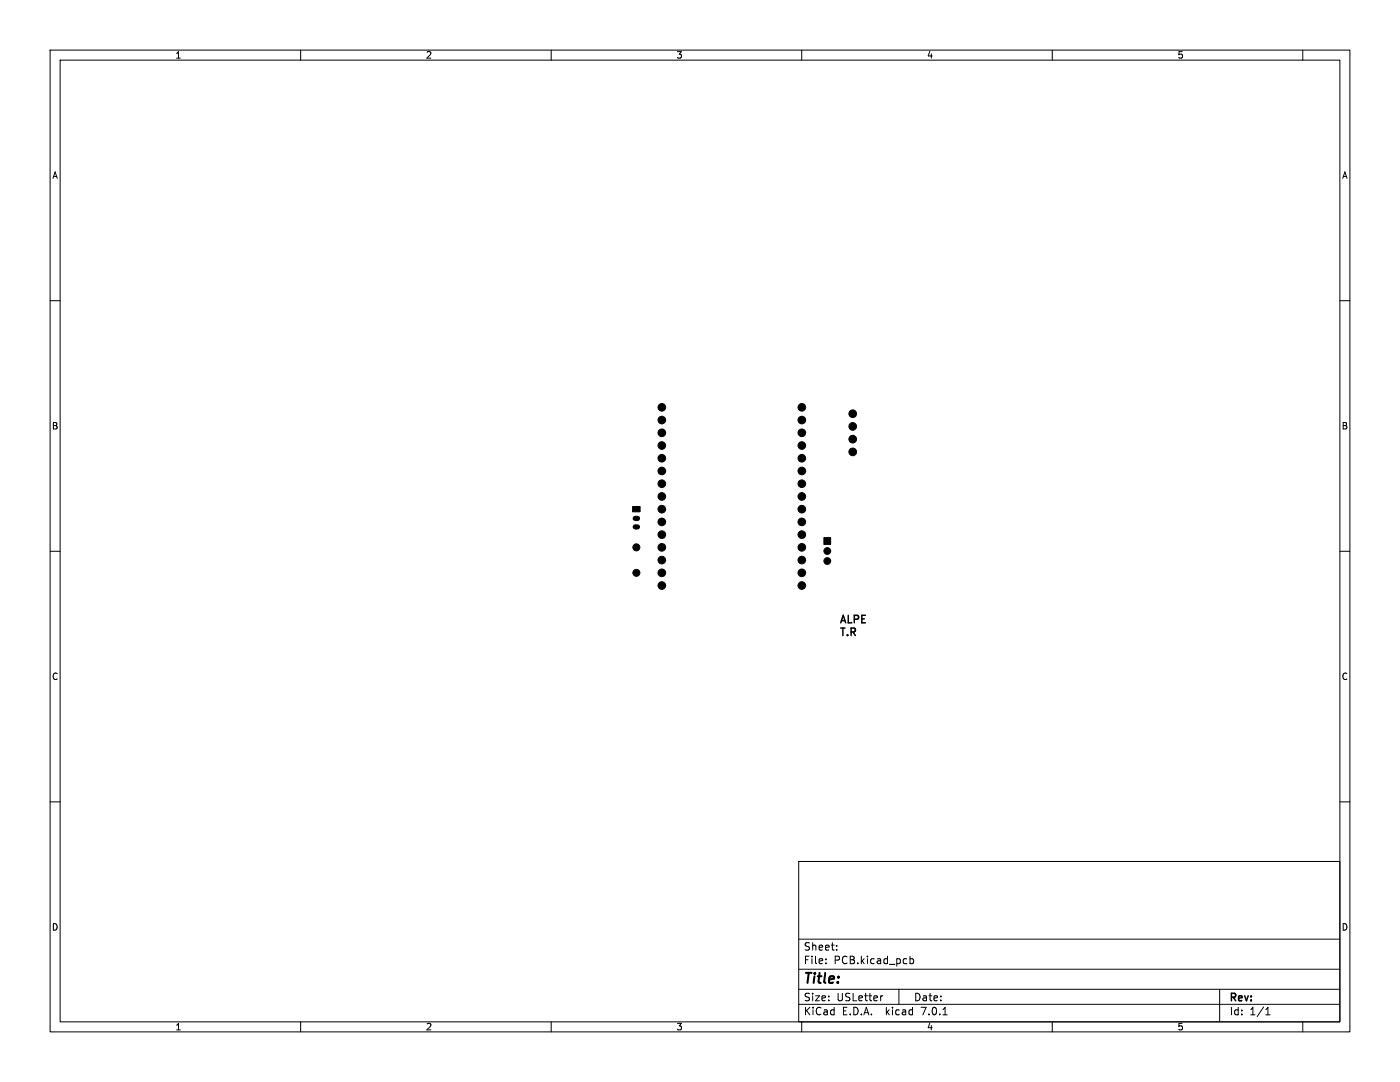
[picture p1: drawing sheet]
<svg xmlns="http://www.w3.org/2000/svg" width="279mm" height="216mm" viewBox="0 0 279 216" stroke-linecap="round" stroke-linejoin="round" font-family="sans-serif">
<defs><g id="words">
<text font-size="2.8" x="160.4" y="196.7">Title:</text>
<g font-size="2.1">
<text x="167.6" y="124.5">ALPE</text>
<text x="167.6" y="127">T.R</text>
<text x="160.4" y="189.8">Sheet:</text>
<text x="160.4" y="192.5">File:</text>
<text x="166.4" y="192.5">PCB.kicad_pcb</text>
<text x="160.4" y="202.7">KiCad</text>
<text x="160.4" y="199.9">Size:</text>
<text x="167" y="199.9">USLetter</text>
<text x="168" y="202.7">E.D.A.</text>
<text x="176.8" y="202.7">kicad</text>
<text x="182.4" y="199.9">Date:</text>
<text x="183.9" y="202.7">7.0.1</text>
<text x="245.4" y="200.1">Rev:</text>
<text x="245.4" y="202.7">Id:</text>
<text x="249.4" y="202.7">1/1</text>
</g>
<g font-size="1.8">
<text x="35" y="11.8">1</text>
<text x="85" y="11.8">2</text>
<text x="135" y="11.8">3</text>
<text x="185" y="11.8">4</text>
<text x="235" y="11.8">5</text>
<text x="10.4" y="35.8">A</text>
<text x="267.8" y="35.8">A</text>
<text x="10.3" y="85.8">B</text>
<text x="267.7" y="85.8">B</text>
<text x="10.3" y="135.8">C</text>
<text x="267.7" y="135.8">C</text>
<text x="10.3" y="185.8">D</text>
<text x="267.7" y="185.8">D</text>
<text x="35" y="205.7">1</text>
<text x="85" y="205.7">2</text>
<text x="135" y="205.7">3</text>
<text x="185" y="205.7">4</text>
<text x="235" y="205.7">5</text>
</g>
</g></defs>
<g fill="none" stroke="#000" stroke-width=".2">
<path d="M10 10h259.4v195.9h-259.4zM12 12h255.4v191.9h-255.4zM60 10v2M110 10v2M160 10v2M210 10v2M260 10v2M10 60h2M267.4 60h2M10 110h2M267.4 110h2M10 160h2"/>
<path d="M267.4 160h2M159.4 171.9h108v32h-108zM159.4 197.4h108M159.4 193.4h108M159.4 187.4h108M164.8 192.2v.1M164.8 191.4v.1M167 189.5v.1M167 188.7v.1M176.2 198.7l-.3 .1M179.4 197.4v3M181.6 190.8v1.5"/>
<path d="M181.6 191.4l.4-.1 .3 .3-.1 .6h-.6M243.4 197.4v6.5M60 203.9v2M110 203.9v2M159.4 200.4h108M160 203.9v2M188.2 202.5h.8M210 203.9v2M252.6 202.5h.9M252.6 201.4l.4-.4v1.5M260 203.9v2"/>
</g>
<g fill="#000" stroke="#000" stroke-width=".2">
<path d="M126.2 101.1h1.6v1h-1.6zM164.4 107.3h1.4v1.3h-1.4z"/>
<circle cx="132.1" cy="96.5" r=".76"/>
<circle cx="132.1" cy="91.4" r=".76"/>
<circle cx="132.1" cy="88.9" r=".76"/>
<circle cx="132.1" cy="99.1" r=".76"/>
<circle cx="132.1" cy="83.8" r=".76"/>
<circle cx="132.1" cy="81.3" r=".76"/>
<circle cx="132.1" cy="86.4" r=".76"/>
<circle cx="132.1" cy="94" r=".76"/>
<circle cx="160" cy="83.8" r=".76"/>
<circle cx="160" cy="86.4" r=".76"/>
<circle cx="160" cy="81.3" r=".76"/>
<circle cx="160" cy="88.9" r=".76"/>
<circle cx="160" cy="99.1" r=".76"/>
<circle cx="160" cy="96.5" r=".76"/>
<circle cx="160" cy="94" r=".76"/>
<circle cx="160" cy="91.4" r=".76"/>
<circle cx="170.2" cy="87.6" r=".77"/>
<circle cx="170.2" cy="85.1" r=".77"/>
<circle cx="170.2" cy="90.2" r=".77"/>
<circle cx="170.2" cy="82.5" r=".77"/>
<circle cx="127" cy="109.2" r=".7"/>
<circle cx="127" cy="114.3" r=".7"/>
<circle cx="132.1" cy="106.7" r=".76"/>
<circle cx="132.1" cy="111.8" r=".76"/>
<circle cx="132.1" cy="101.6" r=".76"/>
<circle cx="132.1" cy="114.3" r=".76"/>
<circle cx="132.1" cy="116.8" r=".76"/>
<circle cx="132.1" cy="109.2" r=".76"/>
<circle cx="132.1" cy="104.1" r=".76"/>
<circle cx="160" cy="111.8" r=".76"/>
<circle cx="160" cy="114.3" r=".76"/>
<circle cx="160" cy="106.7" r=".76"/>
<circle cx="160" cy="101.6" r=".76"/>
<circle cx="160" cy="109.2" r=".76"/>
<circle cx="160" cy="116.8" r=".76"/>
<circle cx="160" cy="104.1" r=".76"/>
<circle cx="165.1" cy="109.9" r=".67"/>
<circle cx="165.1" cy="111.9" r=".67"/>
</g>
<path d="M126.8 103.4h.4M126.8 105.1h.4" fill="none" stroke="#000" stroke-width="1.1"/>
<use href="#words"/>
</svg>
